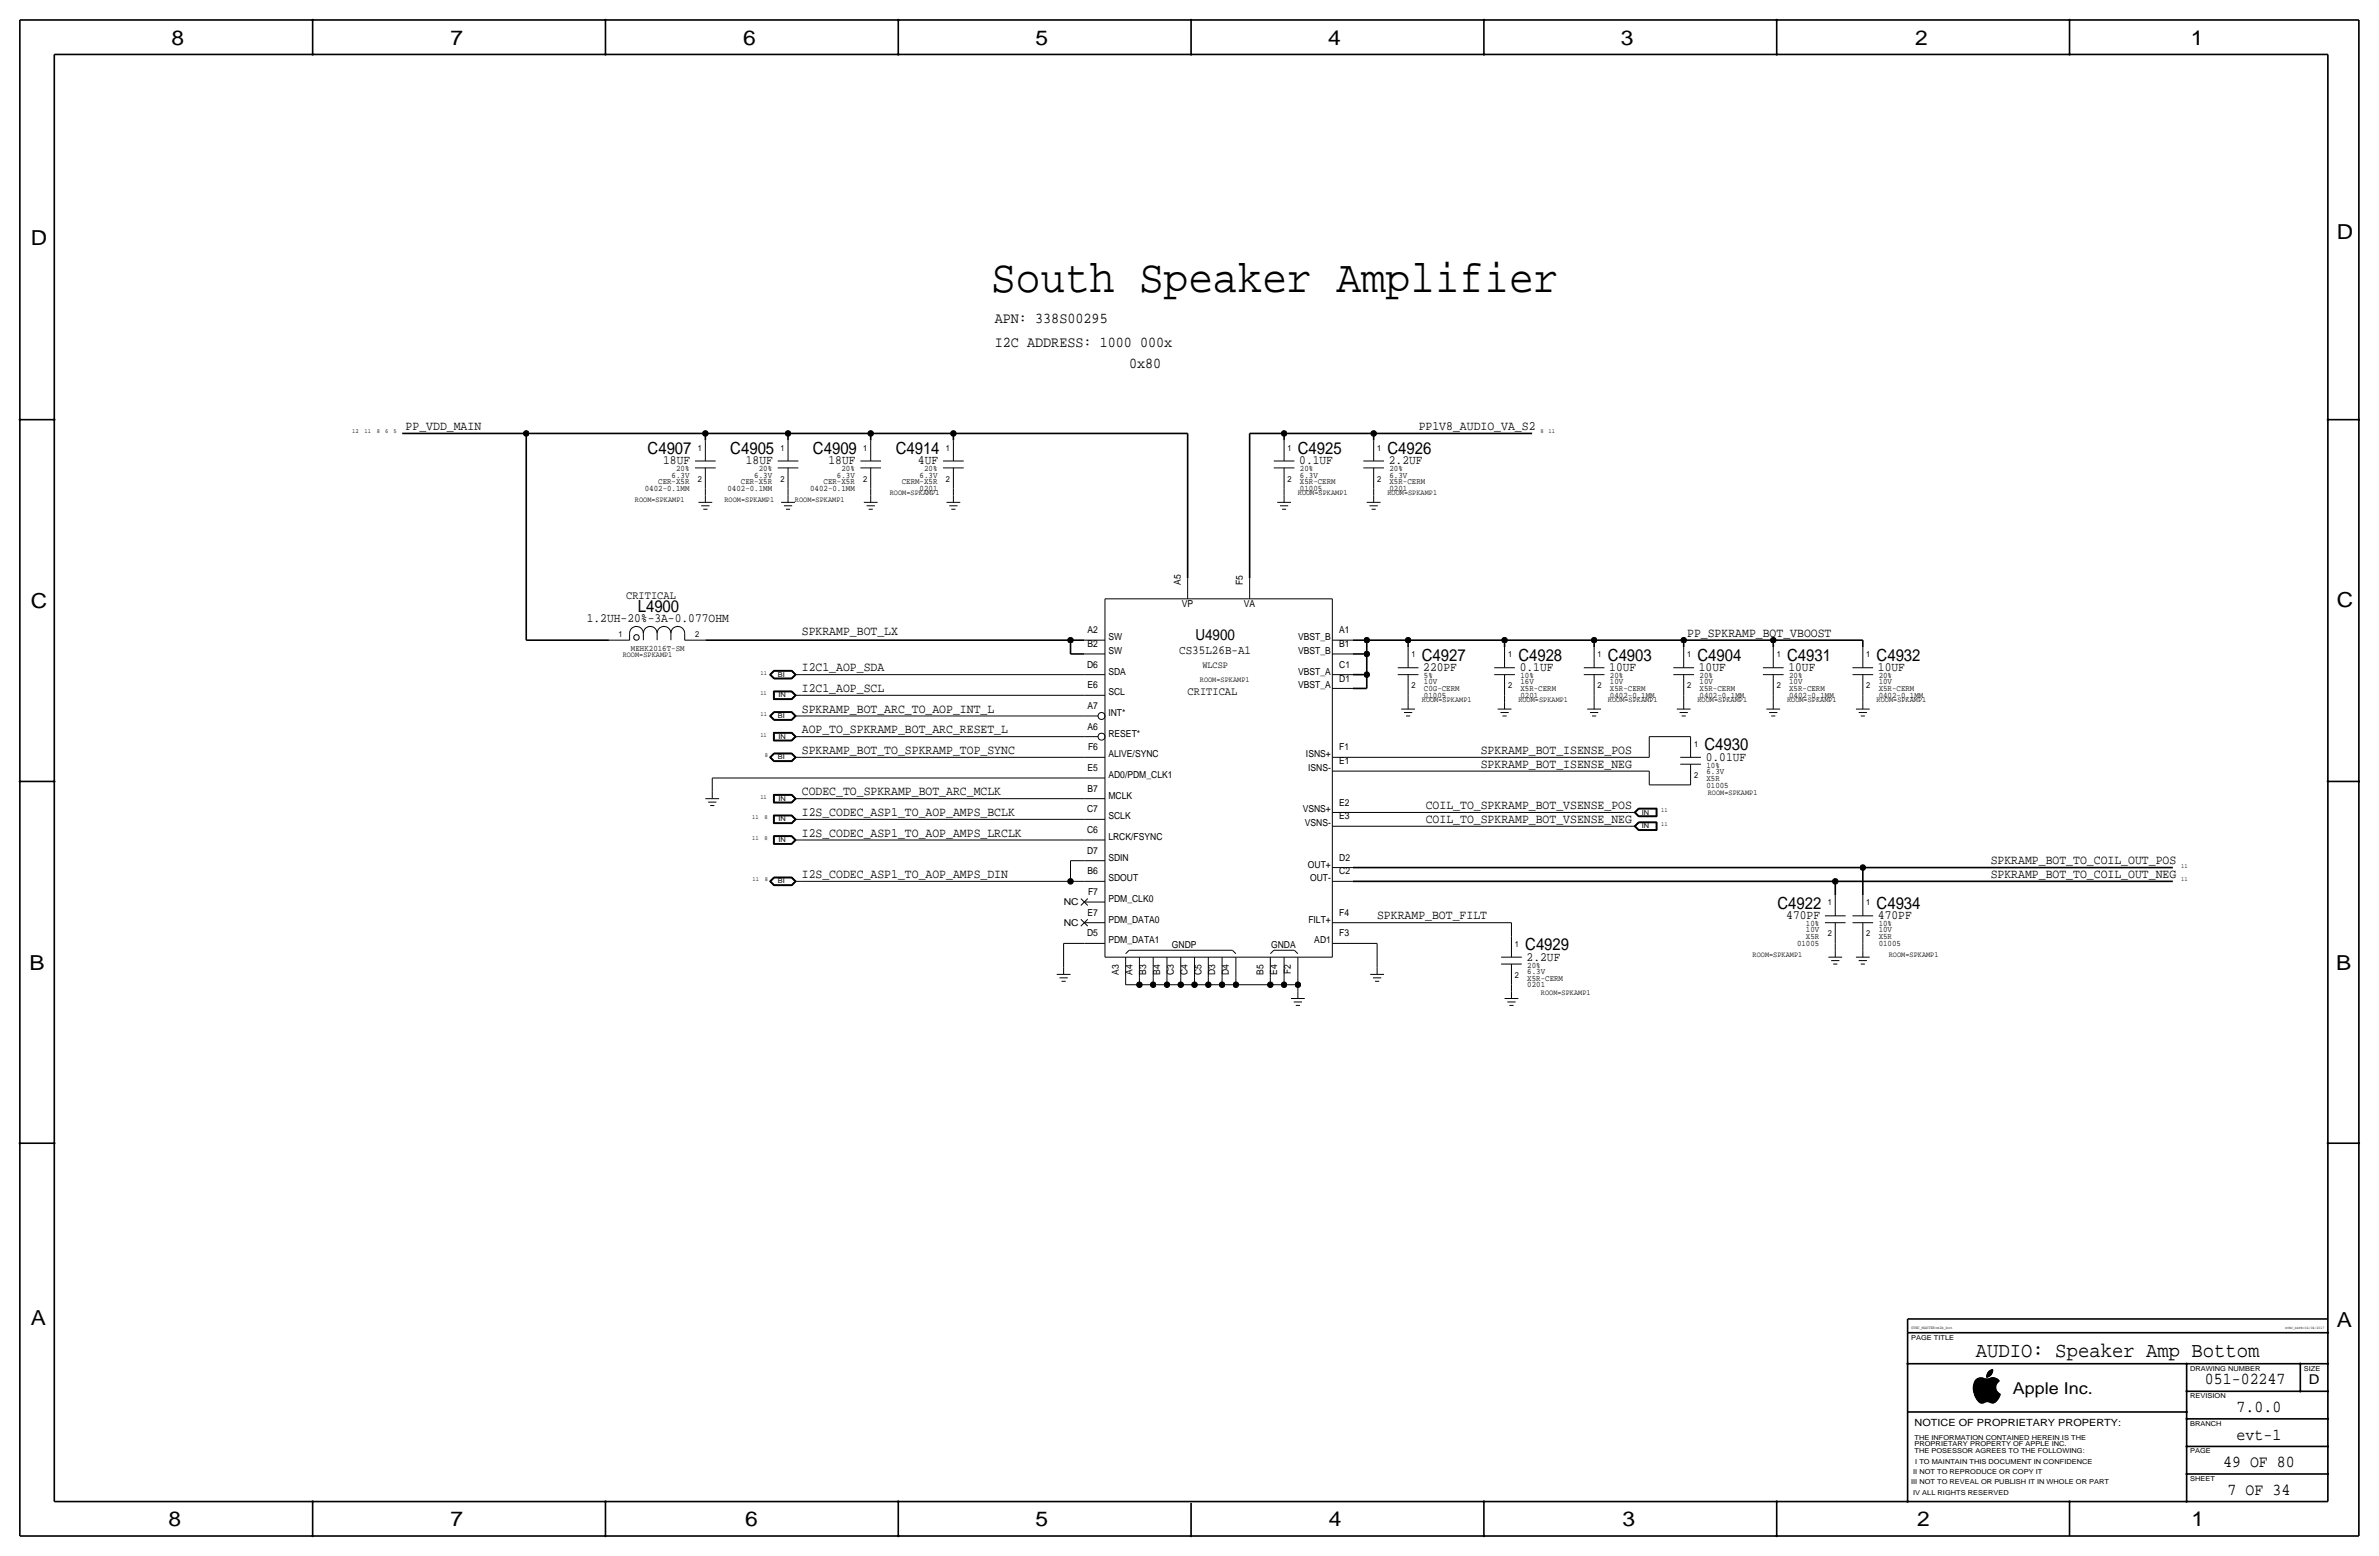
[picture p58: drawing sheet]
<svg xmlns="http://www.w3.org/2000/svg" width="877mm" height="574mm" viewBox="0 0 877 574" stroke-linecap="round" stroke-linejoin="round" font-family="sans-serif">
<defs><g id="words">
<text font-size="17" x="365.5" y="107.7">South Speaker Amplifier</text>
<text font-size="7.8" x="728.4" y="500.1">AUDIO: Speaker Amp Bottom</text>
<g font-size="7.6">
<text x="63.2" y="16.5">8</text>
<text x="166.1" y="16.5">7</text>
<text x="274" y="16.5">6</text>
<text x="381.7" y="16.5">5</text>
<text x="489.7" y="16.5">4</text>
<text x="597.6" y="16.5">3</text>
<text x="706.1" y="16.5">2</text>
<text x="807.7" y="16.5">1</text>
<text x="861.5" y="88.1">D</text>
<text x="11.4" y="90.4">D</text>
<text x="11.4" y="224.3">C</text>
<text x="861.5" y="223.8">C</text>
<text x="10.8" y="357.6">B</text>
<text x="861.3" y="357.4">B</text>
<text x="11.3" y="488.4">A</text>
<text x="861.5" y="489.2">A</text>
<text x="62.2" y="562.6">8</text>
<text x="166" y="562.6">7</text>
<text x="274.8" y="562.6">6</text>
<text x="381.7" y="562.6">5</text>
<text x="489.9" y="562.6">4</text>
<text x="598.1" y="562.6">3</text>
<text x="706.8" y="562.6">2</text>
<text x="807.9" y="562.6">1</text>
</g>
<g font-size="6.2">
<text x="238.8" y="167.4">C4907</text>
<text x="269.2" y="167.4">C4905</text>
<text x="299.7" y="167.4">C4909</text>
<text x="330.2" y="167.4">C4914</text>
<text x="478.5" y="167.4">C4925</text>
<text x="511.5" y="167.4">C4926</text>
<text x="235.1" y="225.6">L4900</text>
<text x="524.2" y="243.6">C4927</text>
<text x="559.8" y="243.6">C4928</text>
<text x="592.8" y="243.6">C4903</text>
<text x="625.8" y="243.6">C4904</text>
<text x="658.8" y="243.6">C4931</text>
<text x="691.8" y="243.6">C4932</text>
<text x="628.3" y="276.6">C4930</text>
<text x="655.3" y="335">C4922</text>
<text x="691.8" y="335">C4934</text>
<text x="562.3" y="350.3">C4929</text>
<text x="812.9" y="510.3">051-02247</text>
<text x="824.6" y="520.4">7.0.0</text>
<text x="824.6" y="530.6">evt-1</text>
<text x="819.6" y="540.8">49 OF 80</text>
<text x="821.3" y="550.9">7 OF 34</text>
</g>
<text font-size="6" x="742.1" y="513.9">Apple Inc.</text>
<g font-size="5.6">
<text x="366.7" y="119.1">APN: 338S00295</text>
<text x="366.7" y="128">I2C ADDRESS: 1000 000x</text>
<text x="416.3" y="135.6">0x80</text>
<text x="440.7" y="236">U4900</text>
</g>
<text font-size="5" x="851.2" y="510.3">D</text>
<g font-size="4.7">
<text x="149.6" y="158.5">PP_VDD_MAIN</text>
<text x="523" y="158.5">PP1V8_AUDIO_VA_S2</text>
<text x="244.5" y="171.2">18UF</text>
<text x="275" y="171.2">18UF</text>
<text x="305.4" y="171.2">18UF</text>
<text x="338.4" y="171.2">4UF</text>
<text x="479" y="171.2">0.1UF</text>
<text x="512" y="171.2">2.2UF</text>
<text x="216.3" y="229.1">1.2UH-20%-3A-0.077OHM</text>
<text x="295.6" y="234.2">SPKRAMP_BOT_LX</text>
<text x="622" y="234.7">PP_SPKRAMP_BOT_VBOOST</text>
<text x="295.6" y="247.4">I2C1_AOP_SDA</text>
<text x="524.7" y="247.4">220PF</text>
<text x="560.3" y="247.4">0.1UF</text>
<text x="593.3" y="247.4">10UF</text>
<text x="626.3" y="247.4">10UF</text>
<text x="659.3" y="247.4">10UF</text>
<text x="692.4" y="247.4">10UF</text>
<text x="295.6" y="255">I2C1_AOP_SCL</text>
<text x="295.6" y="262.6">SPKRAMP_BOT_ARC_TO_AOP_INT_L</text>
<text x="295.6" y="270.3">AOP_TO_SPKRAMP_BOT_ARC_RESET_L</text>
<text x="295.6" y="277.9">SPKRAMP_BOT_TO_SPKRAMP_TOP_SYNC</text>
<text x="545.9" y="277.9">SPKRAMP_BOT_ISENSE_POS</text>
<text x="628.9" y="280.4">0.01UF</text>
<text x="545.9" y="283">SPKRAMP_BOT_ISENSE_NEG</text>
<text x="295.6" y="293.1">CODEC_TO_SPKRAMP_BOT_ARC_MCLK</text>
<text x="525.6" y="298.2">COIL_TO_SPKRAMP_BOT_VSENSE_POS</text>
<text x="295.6" y="300.7">I2S_CODEC_ASP1_TO_AOP_AMPS_BCLK</text>
<text x="525.6" y="303.3">COIL_TO_SPKRAMP_BOT_VSENSE_NEG</text>
<text x="295.6" y="308.4">I2S_CODEC_ASP1_TO_AOP_AMPS_LRCLK</text>
<text x="295.6" y="323.6">I2S_CODEC_ASP1_TO_AOP_AMPS_DIN</text>
<text x="733.9" y="318.5">SPKRAMP_BOT_TO_COIL_OUT_POS</text>
<text x="733.9" y="323.6">SPKRAMP_BOT_TO_COIL_OUT_NEG</text>
<text x="507.7" y="338.8">SPKRAMP_BOT_FILT</text>
<text x="658.5" y="338.8">470PF</text>
<text x="692.4" y="338.8">470PF</text>
<text x="562.8" y="354.1">2.2UF</text>
</g>
<text font-size="4.5" x="434.7" y="241">CS35L26B-A1</text>
<g font-size="4.3">
<text x="230.8" y="220.7">CRITICAL</text>
<text x="437.8" y="256.3">CRITICAL</text>
</g>
<text font-size="3.7" x="705.8" y="525.5">NOTICE OF PROPRIETARY PROPERTY:</text>
<g font-size="3.5">
<text x="435.3" y="215.6" transform="rotate(-90 435.3 215.6)">A5</text>
<text x="458.2" y="215.6" transform="rotate(-90 458.2 215.6)">F5</text>
<text x="435.7" y="223.8">VP</text>
<text x="458.6" y="223.8">VA</text>
<text x="401" y="233.4">A2</text>
<text x="493.7" y="233.4">A1</text>
<text x="401" y="238.5">B2</text>
<text x="408.6" y="236">SW</text>
<text x="478.6" y="236">VBST_B</text>
<text x="493.7" y="238.5">B1</text>
<text x="408.6" y="241">SW</text>
<text x="478.6" y="241.1">VBST_B</text>
<text x="400.8" y="246.1">D6</text>
<text x="408.6" y="248.7">SDA</text>
<text x="443.3" y="246.1">WLCSP</text>
<text x="478.6" y="248.7">VBST_A</text>
<text x="493.7" y="251.2">D1</text>
<text x="493.7" y="246.1">C1</text>
<text x="401" y="253.7">E6</text>
<text x="408.6" y="256.3">SCL</text>
<text x="478.6" y="253.7">VBST_A</text>
<text x="401" y="261.4">A7</text>
<text x="408.6" y="263.9">INT*</text>
<text x="401" y="269">A6</text>
<text x="408.6" y="271.5">RESET*</text>
<text x="401.1" y="276.6">F6</text>
<text x="408.6" y="279.2">ALIVE/SYNC</text>
<text x="481.5" y="279.1">ISNS+</text>
<text x="493.7" y="276.6">F1</text>
<text x="493.7" y="281.7">E1</text>
<text x="401" y="284.2">E5</text>
<text x="408.6" y="286.8">AD0/PDM_CLK1</text>
<text x="482.3" y="284.2">ISNS-</text>
<text x="401" y="291.8">B7</text>
<text x="400.8" y="299.5">C7</text>
<text x="408.6" y="294.4">MCLK</text>
<text x="480.3" y="299.5">VSNS+</text>
<text x="493.7" y="296.9">E2</text>
<text x="408.6" y="302">SCLK</text>
<text x="481" y="304.6">VSNS-</text>
<text x="493.7" y="302">E3</text>
<text x="400.8" y="307.1">C6</text>
<text x="408.6" y="309.6">LRCK/FSYNC</text>
<text x="400.8" y="314.7">D7</text>
<text x="408.6" y="317.3">SDIN</text>
<text x="493.7" y="317.2">D2</text>
<text x="401" y="322.3">B6</text>
<text x="482.2" y="319.8">OUT+</text>
<text x="493.7" y="322.3">C2</text>
<text x="401.1" y="329.9">F7</text>
<text x="408.6" y="324.9">SDOUT</text>
<text x="483" y="324.9">OUT-</text>
<text x="392.2" y="333.8">NC</text>
<text x="408.6" y="332.5">PDM_CLK0</text>
<text x="392.2" y="341.4">NC</text>
<text x="401" y="337.6">E7</text>
<text x="408.6" y="340.1">PDM_DATA0</text>
<text x="482.4" y="340.1">FILT+</text>
<text x="493.7" y="337.6">F4</text>
<text x="400.8" y="345.2">D5</text>
<text x="408.6" y="347.7">PDM_DATA1</text>
<text x="484.5" y="347.7">AD1</text>
<text x="493.7" y="345.2">F3</text>
<text x="432" y="349.5">GNDP</text>
<text x="468.6" y="349.5">GNDA</text>
<text x="412.4" y="359.2" transform="rotate(-90 412.4 359.2)">A3</text>
<text x="417.5" y="359.2" transform="rotate(-90 417.5 359.2)">A4</text>
<text x="422.6" y="359.2" transform="rotate(-90 422.6 359.2)">B3</text>
<text x="427.7" y="359.2" transform="rotate(-90 427.7 359.2)">B4</text>
<text x="432.8" y="359.4" transform="rotate(-90 432.8 359.4)">C3</text>
<text x="437.8" y="359.4" transform="rotate(-90 437.8 359.4)">C4</text>
<text x="442.9" y="359.4" transform="rotate(-90 442.9 359.4)">C5</text>
<text x="448" y="359.4" transform="rotate(-90 448 359.4)">D3</text>
<text x="453.1" y="359.4" transform="rotate(-90 453.1 359.4)">D4</text>
<text x="465.8" y="359.2" transform="rotate(-90 465.8 359.2)">B5</text>
<text x="470.9" y="359.2" transform="rotate(-90 470.9 359.2)">E4</text>
<text x="475.9" y="359" transform="rotate(-90 475.9 359)">F2</text>
</g>
<g font-size="3.1">
<text x="257.2" y="166.1">1</text>
<text x="287.7" y="166.1">1</text>
<text x="318.2" y="166.1">1</text>
<text x="348.7" y="166.1">1</text>
<text x="474.7" y="166.1">1</text>
<text x="507.7" y="166.1">1</text>
<text x="249.3" y="173.7">20%</text>
<text x="279.7" y="173.7">20%</text>
<text x="310.2" y="173.7">20%</text>
<text x="340.7" y="173.7">20%</text>
<text x="479.2" y="173.7">20%</text>
<text x="512.3" y="173.7">20%</text>
<text x="242.7" y="178.6">CER-X5R</text>
<text x="247.6" y="176">6.3V</text>
<text x="257.2" y="177.5">2</text>
<text x="273.1" y="178.6">CER-X5R</text>
<text x="278.1" y="176">6.3V</text>
<text x="287.7" y="177.5">2</text>
<text x="303.6" y="178.6">CER-X5R</text>
<text x="308.6" y="176">6.3V</text>
<text x="318.2" y="177.5">2</text>
<text x="332.4" y="178.6">CERM-X5R</text>
<text x="339" y="176">6.3V</text>
<text x="348.7" y="177.5">2</text>
<text x="474.7" y="177.5">2</text>
<text x="479.2" y="176">6.3V</text>
<text x="479.2" y="178.6">X5R-CERM</text>
<text x="507.7" y="177.5">2</text>
<text x="512.3" y="176">6.3V</text>
<text x="512.3" y="178.6">X5R-CERM</text>
<text x="237.7" y="181.1">0402-0.1MM</text>
<text x="268.2" y="181.1">0402-0.1MM</text>
<text x="298.7" y="181.1">0402-0.1MM</text>
<text x="339" y="181.1">0201</text>
<text x="479.2" y="181.1">01005</text>
<text x="512.3" y="181.1">0201</text>
<text x="228" y="234.7">1</text>
<text x="256.2" y="234.7">2</text>
<text x="232.6" y="240">MEHK2016T-SM</text>
<text x="520.4" y="242.3">1</text>
<text x="556" y="242.3">1</text>
<text x="589" y="242.3">1</text>
<text x="622" y="242.3">1</text>
<text x="655" y="242.3">1</text>
<text x="688" y="242.3">1</text>
<text x="525" y="249.9">5%</text>
<text x="560.5" y="249.9">10%</text>
<text x="593.5" y="249.9">20%</text>
<text x="626.6" y="249.9">20%</text>
<text x="659.6" y="249.9">20%</text>
<text x="692.6" y="249.9">20%</text>
<text x="520.4" y="253.7">2</text>
<text x="525" y="257.3">01005</text>
<text x="525" y="254.8">C0G-CERM</text>
<text x="525" y="252.2">10V</text>
<text x="556" y="253.7">2</text>
<text x="560.5" y="257.3">0201</text>
<text x="560.5" y="252.2">16V</text>
<text x="560.5" y="254.8">X5R-CERM</text>
<text x="589" y="253.7">2</text>
<text x="593.5" y="257.3">0402-0.1MM</text>
<text x="593.5" y="252.2">10V</text>
<text x="593.5" y="254.8">X5R-CERM</text>
<text x="622" y="253.7">2</text>
<text x="626.6" y="257.3">0402-0.1MM</text>
<text x="626.6" y="252.2">10V</text>
<text x="626.6" y="254.8">X5R-CERM</text>
<text x="655" y="253.7">2</text>
<text x="659.6" y="257.3">0402-0.1MM</text>
<text x="659.6" y="252.2">10V</text>
<text x="659.6" y="254.8">X5R-CERM</text>
<text x="688" y="253.7">2</text>
<text x="692.6" y="257.3">0402-0.1MM</text>
<text x="692.6" y="252.2">10V</text>
<text x="692.6" y="254.8">X5R-CERM</text>
<text x="624.5" y="275.3">1</text>
<text x="624.5" y="286.8">2</text>
<text x="629.1" y="287.8">X5R</text>
<text x="629.1" y="285.2">6.3V</text>
<text x="629.1" y="283">10%</text>
<text x="629.1" y="290.3">01005</text>
<text x="673.8" y="333.8">1</text>
<text x="688" y="333.8">1</text>
<text x="665.8" y="341.4">10%</text>
<text x="692.6" y="341.4">10%</text>
<text x="665.8" y="346.2">X5R</text>
<text x="665.8" y="343.7">10V</text>
<text x="673.8" y="345.2">2</text>
<text x="688" y="345.2">2</text>
<text x="692.6" y="346.2">X5R</text>
<text x="692.6" y="343.7">10V</text>
<text x="558.5" y="349">1</text>
<text x="662.5" y="348.7">01005</text>
<text x="692.6" y="348.7">01005</text>
<text x="563.1" y="356.6">20%</text>
<text x="563.1" y="358.9">6.3V</text>
<text x="558.5" y="360.4">2</text>
<text x="563.1" y="364">0201</text>
<text x="563.1" y="361.4">X5R-CERM</text>
</g>
<g font-size="2.9">
<text x="234.1" y="185.2">ROOM=SPKAMP1</text>
<text x="267.1" y="185.2">ROOM=SPKAMP1</text>
<text x="293.1" y="185.2">ROOM=SPKAMP1</text>
<text x="328.1" y="182.6">ROOM=SPKAMP1</text>
<text x="478.5" y="182.6">ROOM=SPKAMP1</text>
<text x="511.5" y="182.6">ROOM=SPKAMP1</text>
<text x="229.6" y="242.3">ROOM=SPKAMP1</text>
<text x="442.4" y="251.2">ROOM=SPKAMP1</text>
<text x="524.2" y="258.8">ROOM=SPKAMP1</text>
<text x="559.8" y="258.8">ROOM=SPKAMP1</text>
<text x="592.8" y="258.8">ROOM=SPKAMP1</text>
<text x="625.8" y="258.8">ROOM=SPKAMP1</text>
<text x="658.8" y="258.8">ROOM=SPKAMP1</text>
<text x="691.8" y="258.8">ROOM=SPKAMP1</text>
<text x="629.6" y="293.1">ROOM=SPKAMP1</text>
<text x="646.1" y="352.8">ROOM=SPKAMP1</text>
<text x="696.4" y="352.8">ROOM=SPKAMP1</text>
<text x="568.1" y="366.8">ROOM=SPKAMP1</text>
</g>
<g font-size="2.5">
<text x="286.7" y="249.4">BI</text>
<text x="287" y="257">IN</text>
<text x="286.7" y="264.7">BI</text>
<text x="287" y="272.3">IN</text>
<text x="286.7" y="279.9">BI</text>
<text x="287" y="295.1">IN</text>
<text x="287" y="302.8">IN</text>
<text x="605.2" y="305.3">IN</text>
<text x="605.2" y="300.2">IN</text>
<text x="287" y="310.4">IN</text>
<text x="286.7" y="325.6">BI</text>
<text x="704.5" y="493.8">PAGE TITLE</text>
<text x="807.4" y="505.2">DRAWING NUMBER</text>
<text x="849.3" y="505.2">SIZE</text>
<text x="807.4" y="515.4">REVISION</text>
<text x="807.4" y="525.5">BRANCH</text>
<text x="705.8" y="533.1">PROPRIETARY PROPERTY OF APPLE INC.</text>
<text x="705.8" y="530.6">THE INFORMATION CONTAINED HEREIN IS THE</text>
<text x="705.8" y="535.7">THE POSESSOR AGREES TO THE FOLLOWING:</text>
<text x="706.1" y="539.5">I TO MAINTAIN THIS DOCUMENT IN CONFIDENCE</text>
<text x="807.4" y="535.7">PAGE</text>
<text x="705.3" y="543.3">II NOT TO REPRODUCE OR COPY IT</text>
<text x="807.4" y="545.8">SHEET</text>
<text x="704.5" y="547.1">III NOT TO REVEAL OR PUBLISH IT IN WHOLE OR PART</text>
<text x="705.3" y="550.9">IV ALL RIGHTS RESERVED</text>
</g>
<g font-size="2.3">
<text x="129.8" y="159.8">12</text>
<text x="134.4" y="159.8">11</text>
<text x="138.9" y="159.8">8</text>
<text x="142" y="159.8">6</text>
<text x="145" y="159.8">5</text>
<text x="567.9" y="159.8">8</text>
<text x="570.9" y="159.8">11</text>
<text x="280.4" y="248.7">11</text>
<text x="280.3" y="256.3">11</text>
<text x="280.4" y="263.9">11</text>
<text x="280.3" y="271.5">11</text>
<text x="282" y="279.1">8</text>
<text x="280.3" y="294.4">11</text>
<text x="612.4" y="299.5">11</text>
<text x="277.3" y="302">11</text>
<text x="281.9" y="302">8</text>
<text x="612.4" y="304.5">11</text>
<text x="277.3" y="309.6">11</text>
<text x="281.9" y="309.6">8</text>
<text x="804.1" y="319.8">11</text>
<text x="277.4" y="324.9">11</text>
<text x="282" y="324.9">8</text>
<text x="804.1" y="324.9">11</text>
</g>
<text font-size="1.5" x="704.5" y="490">SYNC_MASTER=mlb_bot</text>
<text font-size="1.4" x="842.5" y="490">SYNC_DATE=04/04/2017</text>
</g></defs>
<g fill="none" stroke="#000" stroke-width=".37">
<path d="M256.2 169.9h7.7zM256.2 172.5h7.7zM260 162.3v7.6zM260 172.5v7.6zM286.7 169.9h7.6zM286.7 172.5h7.6zM290.5 162.3v7.6zM290.5 172.5v7.6zM317.2 172.5h7.6zM317.2 169.9h7.6zM321 162.3v7.6zM321 172.5v7.6z"/>
<path d="M347.7 169.9h7.6zM347.7 172.5h7.6zM351.5 162.3v7.6zM351.5 172.5v7.6zM469.6 172.5h7.6zM469.6 169.9h7.6zM473.4 162.3v7.6zM473.4 172.5v7.6zM502.6 169.9h7.6zM502.6 172.5h7.6zM506.4 162.3v7.6zM506.4 172.5v7.6z"/>
<path d="M257.5 185.2h5.1zM258.5 186.4h3.1zM259.3 187.7h1.5zM260 180.1v2.5zM260 182.6v2.6zM288 185.2h5.1zM289 186.4h3zM289.8 187.7h1.5zM290.5 180.1v2.5zM290.5 182.6v2.6zM318.5 185.2h5zM319.5 186.4h3z"/>
<path d="M320.2 187.7h1.6zM321 180.1v2.5zM321 182.6v2.6zM348.9 185.2h5.1zM350 186.4h3zM350.7 187.7h1.5zM351.5 180.1v2.5zM351.5 182.6v2.6zM470.9 185.2h5zM471.9 186.4h3zM472.6 187.7h1.6zM473.4 180.1v2.5z"/>
<path d="M473.4 182.6v2.6zM503.9 185.2h5.1zM504.9 186.4h3zM505.7 187.7h1.5zM506.4 180.1v2.5zM506.4 182.6v2.6zM437.8 213.1v7.6zM460.7 213.1v7.6zM224.5 236h7.6zM232.1 233.4v2.6zM232.1 233.4a2.54 2.54 0 0 1 2.5-2.5 2.54 2.54 0 0 1 2.6 2.5 2.54 2.54 0 0 1 2.5-2.5 2.54 2.54 0 0 1 2.6 2.5 2.54 2.54 0 0 1 2.5-2.5 2.54 2.54 0 0 1 2.5 2.5 2.54 2.54 0 0 1 2.6-2.5 2.54 2.54 0 0 1 2.5 2.5M237.2 233.4v2.6z"/>
<path d="M242.3 233.4v2.6zM247.3 233.4v2.6zM252.4 236h7.6zM252.4 233.4v2.6zM399.7 236h7.7zM407.4 220.7v132.1zM407.4 220.7h83.8zM491.2 236h7.6zM491.2 220.7v132.1zM519.1 238.5v7.6zM554.7 238.5v7.6zM587.7 238.5v7.6z"/>
<path d="M620.7 238.5v7.6zM653.7 238.5v7.6zM686.8 238.5v7.6zM283.7 248.7l1.6 1.5zM283.7 248.7l1.6-1.6zM283.9 248.7l1.4-1.5zM283.9 248.7l1.4 1.4zM284 248.7l1.4-1.4zM284 248.7l1.4 1.3zM284.2 248.7l1.2 1.2zM284.2 248.7l1.2-1.3zM285.1 254.7v3.2z"/>
<path d="M285.1 257.9h6.8zM285.1 254.7h6.8zM285.2 254.8v3zM285.2 257.8h6.7zM285.2 254.8h6.7zM285.3 250.2h6.6zM285.3 247.1h6.6zM285.3 247.2h6.6zM285.3 254.9v2.8zM285.3 257.7h6.5zM285.3 250.1h6.6zM285.3 254.9h6.5z"/>
<path d="M285.4 250h6.4zM285.4 247.3h6.4zM285.4 255h6.4zM285.4 247.4h6.4zM285.4 255v2.6zM285.4 257.6h6.4zM285.4 249.9h6.4zM291.8 257.6l1.3-1.3zM291.8 249.9l1.3-1.2zM291.8 255l1.3 1.3zM291.8 247.4l1.3 1.3zM291.8 257.7l1.4-1.4z"/>
<path d="M291.8 250l1.4-1.3zM291.8 254.9l1.4 1.4zM291.8 247.3l1.4 1.4zM291.9 254.8l1.5 1.5zM291.9 247.2l1.5 1.5zM291.9 257.8l1.5-1.5zM291.9 250.1l1.5-1.4zM291.9 254.7l1.6 1.6zM291.9 247.1l1.6 1.6zM291.9 257.9l1.6-1.6zM291.9 250.2l1.6-1.5zM293.1 256.3h2.5z"/>
<path d="M293.1 248.7h2.5zM295.6 256.3h104.1zM295.6 248.7h104.1zM399.7 256.3h7.7zM399.7 248.7h7.7zM399.7 241h7.7zM491.2 248.7h7.6zM491.2 253.7h7.6zM491.2 241h7.6zM515.3 246.1h7.6zM515.3 248.7h7.6zM519.1 256.3v2.5z"/>
<path d="M519.1 258.8v2.6zM519.1 248.7v7.6zM550.9 248.7h7.6zM550.9 246.1h7.6zM554.7 256.3v2.5zM554.7 258.8v2.6zM554.7 248.7v7.6zM583.9 248.7h7.6zM583.9 246.1h7.6zM587.7 256.3v2.5zM587.7 258.8v2.6zM587.7 248.7v7.6z"/>
<path d="M616.9 246.1h7.6zM616.9 248.7h7.6zM620.7 256.3v2.5zM620.7 258.8v2.6zM620.7 248.7v7.6zM649.9 248.7h7.7zM649.9 246.1h7.7zM653.7 256.3v2.5zM653.7 258.8v2.6zM653.7 248.7v7.6zM683 248.7h7.6zM683 246.1h7.6z"/>
<path d="M686.8 256.3v2.5zM686.8 258.8v2.6zM686.8 248.7v7.6zM283.7 279.1l1.6 1.6zM283.7 263.9l1.6 1.6zM283.7 279.1l1.6-1.5zM283.7 263.9l1.6-1.6zM283.9 279.1l1.4-1.4zM283.9 263.9l1.4-1.5zM283.9 279.1l1.4 1.5zM283.9 263.9l1.4 1.5zM284 279.1l1.4-1.3z"/>
<path d="M284 263.9l1.4-1.4zM284 279.1l1.4 1.4zM284 263.9l1.4 1.4zM284.2 279.1l1.2 1.3zM284.2 263.9l1.2 1.3zM284.2 279.1l1.2-1.2zM284.2 263.9l1.2-1.3zM285.1 270v3.1zM285.1 273.1h6.8zM285.1 270h6.8zM285.2 270.1v2.9zM285.2 273h6.7z"/>
<path d="M285.2 270.1h6.7zM285.3 265.5h6.6zM285.3 277.6h6.6zM285.3 262.3h6.6zM285.3 277.7h6.6zM285.3 262.4h6.6zM285.3 270.2v2.7zM285.3 272.9h6.5zM285.3 265.4h6.6zM285.3 270.2h6.5zM285.4 265.3h6.4zM285.4 277.8h6.4z"/>
<path d="M285.4 262.5h6.4zM285.4 277.9h6.4zM285.4 270.3h6.4zM285.4 262.6h6.4zM285.4 270.3v2.5zM285.4 272.8h6.4zM285.4 265.2h6.4zM291.8 272.8l1.3-1.3zM291.8 265.2l1.3-1.3zM291.8 277.9l1.3 1.2zM291.8 270.3l1.3 1.2zM291.8 262.6l1.3 1.3z"/>
<path d="M291.8 272.9l1.4-1.4zM291.8 265.3l1.4-1.4zM291.8 277.8l1.4 1.3zM291.8 270.2l1.4 1.3zM291.8 262.5l1.4 1.4zM291.9 277.7l1.5 1.4zM291.9 270.1l1.5 1.4zM291.9 262.4l1.5 1.5zM291.9 273l1.5-1.5zM291.9 265.4l1.5-1.5zM291.9 277.6l1.6 1.5zM291.9 270l1.6 1.5z"/>
<path d="M291.9 262.3l1.6 1.6zM291.9 273.1l1.6-1.6zM291.9 265.5l1.6-1.6zM293.1 279.1h2.5zM293.1 271.5h2.5zM293.1 263.9h2.5zM295.6 279.1h104.1zM295.6 271.5h104.1zM295.6 263.9h104.1zM399.7 263.9h5.1zM399.7 271.5h5.1zM399.7 279.1h7.7z"/>
<path d="M491.2 279.1h7.6zM498.8 279.1h109.2zM516.6 261.4h5.1zM517.6 262.6h3zM518.4 263.9h1.5zM552.1 261.4h5.1zM553.2 262.6h3zM553.9 263.9h1.5zM585.2 261.4h5zM586.2 262.6h3zM586.9 263.9h1.6zM608 271.5h15.3z"/>
<path d="M608 271.5v7.6zM618.2 261.4h5.1zM619.2 262.6h3zM619.5 279.1h7.6zM620 263.9h1.5zM623.3 271.5v7.6zM651.2 261.4h5.1zM652.2 262.6h3.1zM653 263.9h1.5zM684.2 261.4h5.1zM685.2 262.6h3.1zM686 263.9h1.5z"/>
<path d="M260 294.4h5.1zM261.1 295.7h3zM261.8 296.9h1.5zM262.6 286.8h137.1zM262.6 286.8v5zM262.6 291.8v2.6zM285.1 292.8v3.2zM285.1 296h6.8zM285.1 292.8h6.8zM285.2 292.9v3zM285.2 295.9h6.7zM285.2 292.9h6.7z"/>
<path d="M285.3 280.7h6.6zM285.3 293v2.8zM285.3 295.8h6.5zM285.3 280.6h6.6zM285.3 293h6.5zM285.4 280.5h6.4zM285.4 293.1h6.4zM285.4 293.1v2.6zM285.4 295.7h6.4zM285.4 280.4h6.4zM291.8 295.7l1.3-1.3zM291.8 280.4l1.3-1.3z"/>
<path d="M291.8 293.1l1.3 1.3zM291.8 295.8l1.4-1.4zM291.8 280.5l1.4-1.4zM291.8 293l1.4 1.4zM291.9 292.9l1.5 1.5zM291.9 295.9l1.5-1.5zM291.9 280.6l1.5-1.5zM291.9 292.8l1.6 1.6zM291.9 296l1.6-1.6zM291.9 280.7l1.6-1.6zM293.1 294.4h2.5zM295.6 294.4h104.1z"/>
<path d="M399.7 294.4h7.7zM399.7 286.8h7.7zM491.2 299.5h7.6zM491.2 284.2h7.6zM498.8 284.2h109.2zM498.8 299.5h101.6zM600.4 299.5h2.5zM602.5 299.5l1.6 1.5zM602.6 299.5l1.5-1.5zM602.6 299.5l1.5 1.4zM602.8 299.5l1.4-1.4zM602.8 299.5l1.4 1.3z"/>
<path d="M602.9 299.5l1.3 1.2zM602.9 299.5l1.3-1.3zM604.1 297.9h6.8zM604.1 297.9l-1.6 1.6zM604.1 298h6.7zM604.2 298.1h6.5zM604.2 298.2h6.4zM608 289.3h15.3zM608 284.2v5.1zM610.6 298.2v2.5zM610.7 298.1v2.7zM610.8 298v2.9z"/>
<path d="M610.9 297.9v3.1zM619.5 281.7h7.6zM623.3 281.7v7.6zM285.1 308.1v3.1zM285.1 311.2h6.8zM285.1 300.4v3.2zM285.1 303.6h6.8zM285.1 308.1h6.8zM285.1 300.4h6.8zM285.2 308.2v2.9zM285.2 311.1h6.7zM285.2 300.5v3z"/>
<path d="M285.2 303.5h6.7zM285.2 308.2h6.7zM285.2 300.5h6.7zM285.3 308.3v2.7zM285.3 311h6.5zM285.3 300.6v2.8zM285.3 303.4h6.5zM285.3 308.3h6.5zM285.3 300.6h6.5zM285.4 308.4h6.4zM285.4 300.7h6.4zM285.4 308.4v2.5z"/>
<path d="M285.4 310.9h6.4zM285.4 300.7v2.6zM285.4 303.3h6.4zM291.8 310.9l1.3-1.3zM291.8 303.3l1.3-1.3zM291.8 308.4l1.3 1.2zM291.8 300.7l1.3 1.3zM291.8 311l1.4-1.4zM291.8 303.4l1.4-1.4zM291.8 308.3l1.4 1.3zM291.8 300.6l1.4 1.4zM291.9 308.2l1.5 1.4z"/>
<path d="M291.9 300.5l1.5 1.5zM291.9 311.1l1.5-1.5zM291.9 303.5l1.5-1.5zM291.9 308.1l1.6 1.5zM291.9 300.4l1.6 1.6zM291.9 311.2l1.6-1.6zM291.9 303.6l1.6-1.6zM293.1 309.6h2.5zM293.1 302h2.5zM295.6 309.6h104.1zM295.6 302h104.1zM394.7 317.2v7.7z"/>
<path d="M394.7 317.2h5zM399.7 317.2h7.7zM399.7 309.6h7.7zM399.7 302h7.7zM491.2 319.8h7.6zM491.2 304.5h7.6zM498.8 304.5h101.6zM600.4 304.5h2.5zM602.5 304.5l1.6 1.6zM602.6 304.5l1.5-1.4zM602.6 304.5l1.5 1.5zM602.8 304.5l1.4-1.3z"/>
<path d="M602.8 304.5l1.4 1.4zM602.9 304.5l1.3 1.3zM602.9 304.5l1.3-1.2zM604.1 303h6.8zM604.1 303l-1.6 1.5zM604.1 306.1h6.8zM604.1 301h6.8zM604.1 303.1h6.7zM604.1 306h6.7zM604.1 300.9h6.7zM604.2 303.2h6.5zM604.2 305.9h6.5z"/>
<path d="M604.2 300.8h6.5zM604.2 303.3h6.4zM604.2 305.8h6.4zM604.2 300.7h6.4zM610.6 303.3v2.5zM610.7 303.2v2.7zM610.8 303.1v2.9zM610.9 303v3.1zM283.7 324.9l1.6 1.5zM283.7 324.9l1.6-1.6zM283.9 324.9l1.4-1.5zM283.9 324.9l1.4 1.4z"/>
<path d="M284 324.9l1.4-1.4zM284 324.9l1.4 1.3zM284.2 324.9l1.2 1.2zM284.2 324.9l1.2-1.3zM285.3 326.4h6.6zM285.3 323.3h6.6zM285.3 323.4h6.6zM285.3 326.3h6.6zM285.4 326.2h6.4zM285.4 323.5h6.4zM285.4 323.6h6.4zM285.4 326.1h6.4z"/>
<path d="M291.8 326.1l1.3-1.2zM291.8 323.6l1.3 1.3zM291.8 326.2l1.4-1.3zM291.8 323.5l1.4 1.4zM291.9 323.4l1.5 1.5zM291.9 326.3l1.5-1.4zM291.9 323.3l1.6 1.6zM291.9 326.4l1.6-1.5zM293.1 324.9h2.5zM295.6 324.9h99.1zM394.7 324.9h5zM398.5 338.8l2.5 2.6z"/>
<path d="M398.5 333.8l2.5-2.6zM398.5 331.2l2.5 2.6zM399.7 324.9h7.7zM399.7 332.5h7.7zM491.2 324.9h7.6zM672.8 337.6h7.6zM676.6 329.9v7.7zM683 337.6h7.6zM686.8 329.9v7.7zM389.6 359.2h5.1zM392.1 347.7h7.6zM392.1 347.7v8.9z"/>
<path d="M392.1 356.6v2.6zM398.5 341.4l2.5-2.6zM399.7 347.7h7.7zM399.7 340.1h7.7zM407.4 352.8h83.8zM415 351.5l1.3-1.2zM415 352.8v7.6zM416.3 350.3h38.1zM420.1 352.8v7.6zM425.1 352.8v7.6zM430.2 352.8v7.6zM435.3 352.8v7.6z"/>
<path d="M440.4 352.8v7.6zM445.5 352.8v7.6zM450.5 352.8v7.6zM454.4 350.3l1.2 1.2zM455.6 352.8v7.6zM468.3 351.5l1.3-1.2zM468.3 352.8v7.6zM469.6 350.3h7.6zM473.4 352.8v7.6zM477.2 350.3l1.3 1.2zM478.5 352.8v7.6zM491.2 340.1h7.6z"/>
<path d="M491.2 347.7h7.6zM498.8 340.1h58.4zM498.8 347.7h8.9zM505.2 359.2h5zM507.7 347.7v8.9zM507.7 356.6v2.6zM553.4 352.8h7.6zM553.4 355.3h7.6zM557.2 340.1v5.1zM557.2 345.2v7.6zM557.2 355.3v7.7zM672.8 340.1h7.6z"/>
<path d="M674.1 352.8h5zM675.1 354.1h3zM675.8 355.3h1.6zM676.6 347.7v2.6zM676.6 350.3v2.5zM676.6 340.1v7.6zM683 340.1h7.6zM684.2 352.8h5.1zM685.2 354.1h3.1zM686 355.3h1.5zM686.8 347.7v2.6zM686.8 340.1v7.6z"/>
<path d="M686.8 350.3v2.5zM390.6 360.4h3zM391.4 361.7h1.5zM415 363h5.1zM415 360.4v2.6zM420.1 363h5zM420.1 360.4v2.6zM425.1 363h5.1zM425.1 360.4v2.6zM430.2 363h5.1zM430.2 360.4v2.6zM435.3 363h5.1z"/>
<path d="M435.3 360.4v2.6zM440.4 363h5.1zM440.4 360.4v2.6zM445.5 363h5zM445.5 360.4v2.6zM450.5 363h5.1zM450.5 360.4v2.6zM455.6 363h12.7zM455.6 360.4v2.6zM468.3 363h5.1zM468.3 360.4v2.6zM473.4 360.4v2.6z"/>
<path d="M473.4 363h5.1zM475.9 368h5.1zM477 369.3h3zM477.7 370.6h1.5zM478.5 360.4v2.6zM478.5 363v2.5zM478.5 365.5v2.5zM506.2 360.4h3zM506.9 361.7h1.6zM554.7 368h5.1zM555.7 369.3h3zM556.5 370.6h1.5z"/>
<path d="M557.2 363v2.5zM557.2 365.5v2.5zM727.5 512.2h8.4zM727.5 512.3h8.4zM727.5 512.4h8.5zM727.5 511.2h8.2zM727.5 511.3h8.2zM727.5 511.5h8.2zM727.5 511.4h8.2zM727.5 512h8.3zM727.5 512.1h8.3zM727.5 511.7h8.3z"/>
<path d="M727.5 511.8h8.3zM727.5 511.6h8.3zM727.5 511.9h8.3zM727.5 511.1h8.3zM727.6 512.8h8.6zM727.6 510.8h8.2zM727.6 511h8.2zM727.6 510.9h8.2zM727.6 510.7h8.2zM727.6 512.5h8.4zM727.6 512.6h8.4zM727.6 512.7h8.5z"/>
<path d="M727.6 512.9h8.6zM727.6 510.6h8.3zM727.6 510.5h8.3zM727.6 513h8.7zM727.6 513.1h8.8zM727.7 513.2h8.8zM727.7 510.2h8.3zM727.7 510.4h8.2zM727.7 510.3h8.3zM727.7 513.4h9.1zM727.7 513.3h9zM727.7 510.1h8.3z"/>
<path d="M727.8 509.9h8.4zM727.8 513.5h9.1zM727.8 510h8.3zM727.8 513.6h9.2zM727.8 513.8h9.6zM727.8 509.8h8.5zM727.8 513.7h9.4zM727.9 513.9h9.5zM727.9 509.7h8.4zM727.9 509.6h8.5zM727.9 514.1h9.5zM727.9 514h9.5z"/>
<path d="M728 514.2h9.4zM728 509.5h8.5zM728 509.4h8.6zM728 509.3h8.7zM728 514.4h9.3zM728.1 509.2h8.8zM728.1 514.5h9.2zM728.1 514.6h9.1zM728.1 509.1h8.9zM728.2 514.7h9zM728.2 509h8.8zM728.2 514.8h9z"/>
<path d="M728.3 514.9h8.8zM728.3 508.9h8.7zM728.3 515h8.8zM728.3 508.8h8.6zM728.3 515.1h8.7zM728.4 508.7h8.4zM728.4 515.2h8.6zM728.5 515.3h8.4zM728.5 515.4h8.4zM728.5 508.6h8.2zM728.6 515.5h8.2zM728.6 508.5h7.9z"/>
<path d="M728.7 515.6h8zM728.7 515.7h8zM728.7 508.4h7.7zM728.8 515.8h7.7zM728.9 515.9h7.6zM728.9 508.3h3.1zM728.9 516h7.5zM729 508.2h2.6zM729 516.1h7.3zM729.1 516.2h7.1zM729.2 516.3h6.9zM729.2 508.1a4.7 4.7 0 0 0-1.2 6.3l1.8 2.6 .8 .2 1-.3"/>
<path d="M729.3 508.1h2.1zM729.3 516.4h6.7zM729.4 516.5h6.5zM729.5 516.6h6.3zM729.6 516.7h2.5zM729.6 507.9h1.4zM729.7 516.8h2.1zM729.8 516.9h1.9zM729.9 517h1.6zM730.2 517.1h1zM732.4 507.5h.6zM732.4 507.6h.4z"/>
<path d="M732.4 507.4h.8zM732.4 507.3h1zM732.4 507.1h1.3zM732.4 507h1.4zM732.4 507.2h1.2zM732.5 506.9h1.4zM732.5 506.8h1.5zM732.5 506.6h1.7zM732.5 506.7h1.6zM732.6 506.5h1.7zM732.6 506.4h1.7zM732.7 506.3h1.7z"/>
<path d="M732.7 506.2h1.7zM732.8 506.1h1.7zM732.8 506h1.7zM732.9 505.9h1.6zM733 505.8h1.6zM733.1 505.7h1.5zM733.1 508.3h3.1zM733.2 505.6h1.4zM733.2 516.7h2.5zM733.3 505.5h1.4zM733.4 508.2h2.6zM733.4 505.4h1.3z"/>
<path d="M733.6 505.3h1.1zM733.6 516.8h2zM733.6 508.1a2.99 2.99 0 0 1 3.5 1 2.71 2.71 0 0 0-1.3 2.5 2.71 2.71 0 0 0 1.7 2.3 3.5 3.5 0 0 1-3.1 3.2l-1.6-.4-1.1 .2M733.7 508.1h2.1zM733.7 508.1l-1.3 .2-1.9-.4-1.3 .2M733.7 505.2h1zM733.8 516.9h1.7zM733.9 505.1h.8zM733.9 507.9h1.6zM734 517h1.3zM734.1 505h.6zM734.3 507.8h.8z"/>
<path d="M734.3 504.9h.4zM734.3 517.1h.7zM734.7 504.7a2.81 2.81 0 0 0-2.3 3 2.71 2.71 0 0 0 2.3-2.9"/>
<circle cx="234.6" cy="235" r="1.02"/>
<circle cx="406.1" cy="263.9" r="1.28"/>
<circle cx="406.1" cy="271.5" r="1.28"/>
</g>
<g fill="none" stroke="#000" stroke-width=".6" stroke-linecap="butt">
<path d="M7.3 7.4v558.8zM7.3 7.4h862.3zM115.3 7.4v12.7zM223.2 7.4v12.7zM331.2 7.4v12.7zM439.1 7.4v12.7zM547.1 7.4v12.7zM655 7.4v12.7zM763 7.4v12.7zM869.6 7.4v558.8zM20 20.1v533.4zM20 20.1h838.2z"/>
<path d="M858.2 20.1v533.4zM7.3 154.7h12.7zM148.3 159.8h45.7zM194 159.8h66zM194 159.8v76.2zM260 159.8v2.5zM260 159.8h30.5zM290.5 159.8h30.5zM290.5 159.8v2.5zM321 159.8v2.5zM321 159.8h30.5zM351.5 159.8h86.3z"/>
<path d="M351.5 159.8v2.5zM437.8 159.8v53.3zM460.7 159.8h12.7zM460.7 159.8v53.3zM473.4 159.8h33zM473.4 159.8v2.5zM506.4 159.8h58.4zM506.4 159.8v2.5zM858.2 154.7h11.4zM194 236h30.5zM260 236h134.7zM394.7 236h5z"/>
<path d="M394.7 236v5zM498.8 236h5.1zM503.9 236h15.2zM503.9 236v5zM519.1 236v2.5zM519.1 236h35.6zM554.7 236h33zM554.7 236v2.5zM587.7 236h33zM587.7 236v2.5zM620.7 236h33zM620.7 236v2.5z"/>
<path d="M653.7 236h33.1zM653.7 236v2.5zM686.8 236v2.5zM394.7 241h5zM498.8 241h5.1zM498.8 248.7h5.1zM498.8 253.7h5.1zM503.9 241v7.7zM503.9 248.7v5zM7.3 288h12.7zM858.2 288h11.4zM498.8 319.8h188z"/>
<path d="M686.8 319.8v10.1zM686.8 319.8h114.3zM498.8 324.9h177.8zM676.6 324.9v5zM676.6 324.9h124.5zM7.3 421.4h12.7zM858.2 421.4h11.4zM703.3 486.2v5zM703.3 486.2h154.9zM703.3 491.2v62.3zM703.3 491.2h154.9zM703.3 502.7h154.9z"/>
<path d="M806.1 502.7v50.8zM806.1 512.8h52.1zM848.1 502.7v10.1zM703.3 520.4h102.8zM806.1 533.1h52.1zM806.1 523h52.1zM20 553.5h838.2zM115.3 553.5v12.7zM223.2 553.5v12.7zM331.2 553.5v12.7zM439.1 554v12.2zM547.1 553.5v12.7z"/>
<path d="M655 553.5v12.7zM763 553.5v12.7zM806.1 543.3h52.1zM7.3 566.2h862.3z"/>
</g>
<g fill="#000" stroke="#000" stroke-width=".37">
<path d="M115.1 7.2h.4v.3h-.4zM115.1 19.9h.4v.3h-.4zM223 7.2h.4v.3h-.4zM223 19.9h.4v.3h-.4zM331 19.9h.4v.3h-.4zM331 7.2h.4v.3h-.4zM438.9 7.2h.4v.3h-.4zM438.9 19.9h.4v.3h-.4zM546.9 7.2h.4v.3h-.4zM546.9 19.9h.4v.3h-.4zM654.8 19.9h.4v.3h-.4zM654.8 7.2h.4v.3h-.4z"/>
<path d="M762.8 19.9h.4v.3h-.4zM762.8 7.2h.4v.3h-.4zM7.1 154.5h.4v.4h-.4zM19.8 154.5h.4v.4h-.4zM858 154.5h.4v.4h-.4zM869.5 154.5h.3v.4h-.3zM7.1 287.9h.4v.3h-.4zM19.8 287.9h.4v.3h-.4zM858 287.9h.4v.3h-.4zM869.5 287.9h.3v.3h-.3zM7.1 421.2h.4v.4h-.4zM19.8 421.2h.4v.4h-.4z"/>
<path d="M858 421.2h.4v.4h-.4zM869.5 421.2h.3v.4h-.3zM858 491.1h.4v.3h-.4zM703.1 502.5h.4v.3h-.4zM806 502.5h.3v.3h-.3zM806 512.7h.3v.3h-.3zM847.9 512.7h.3v.3h-.3zM847.9 502.5h.3v.3h-.3zM858 502.5h.4v.3h-.4zM858 512.7h.4v.3h-.4zM806 520.3h.3v.3h-.3zM806 522.8h.3v.4h-.3z"/>
<path d="M806 533h.3v.3h-.3zM858 522.8h.4v.4h-.4zM858 533h.4v.3h-.4zM115.1 553.3h.4v.3h-.4zM223 553.3h.4v.3h-.4zM331 553.3h.4v.3h-.4zM546.9 553.3h.4v.3h-.4zM654.8 553.3h.4v.3h-.4zM703.1 553.3h.4v.3h-.4zM762.8 553.3h.4v.3h-.4zM806 543.1h.3v.4h-.3zM806 553.3h.3v.3h-.3z"/>
<path d="M858 543.1h.4v.4h-.4zM115.1 566h.4v.3h-.4zM223 566h.4v.3h-.4zM331 566h.4v.3h-.4zM438.9 566h.4v.3h-.4zM546.9 566h.4v.3h-.4zM654.8 566h.4v.3h-.4z"/>
<circle cx="194" cy="159.8" r="1.02"/>
<circle cx="260" cy="159.8" r="1.02"/>
<circle cx="290.5" cy="159.8" r="1.02"/>
<circle cx="321" cy="159.8" r="1.02"/>
<circle cx="351.5" cy="159.8" r="1.02"/>
<circle cx="473.4" cy="159.8" r="1.02"/>
<circle cx="506.4" cy="159.8" r="1.02"/>
<circle cx="394.7" cy="236" r="1.02"/>
<circle cx="503.9" cy="236" r="1.02"/>
<circle cx="519.1" cy="236" r="1.02"/>
<circle cx="554.7" cy="236" r="1.02"/>
<circle cx="587.7" cy="236" r="1.02"/>
<circle cx="620.7" cy="236" r="1.02"/>
<circle cx="653.7" cy="236" r="1.02"/>
<circle cx="503.9" cy="241" r="1.02"/>
<circle cx="503.9" cy="248.7" r="1.02"/>
<circle cx="686.8" cy="319.8" r="1.02"/>
<circle cx="394.7" cy="324.9" r="1.02"/>
<circle cx="676.6" cy="324.9" r="1.02"/>
<circle cx="420.1" cy="363" r="1.02"/>
<circle cx="425.1" cy="363" r="1.02"/>
<circle cx="430.2" cy="363" r="1.02"/>
<circle cx="435.3" cy="363" r="1.02"/>
<circle cx="440.4" cy="363" r="1.02"/>
<circle cx="445.5" cy="363" r="1.02"/>
<circle cx="450.5" cy="363" r="1.02"/>
<circle cx="455.6" cy="363" r="1.02"/>
<circle cx="468.3" cy="363" r="1.02"/>
<circle cx="473.4" cy="363" r="1.02"/>
<circle cx="478.5" cy="363" r="1.02"/>
</g>
<use href="#words"/>
</svg>
